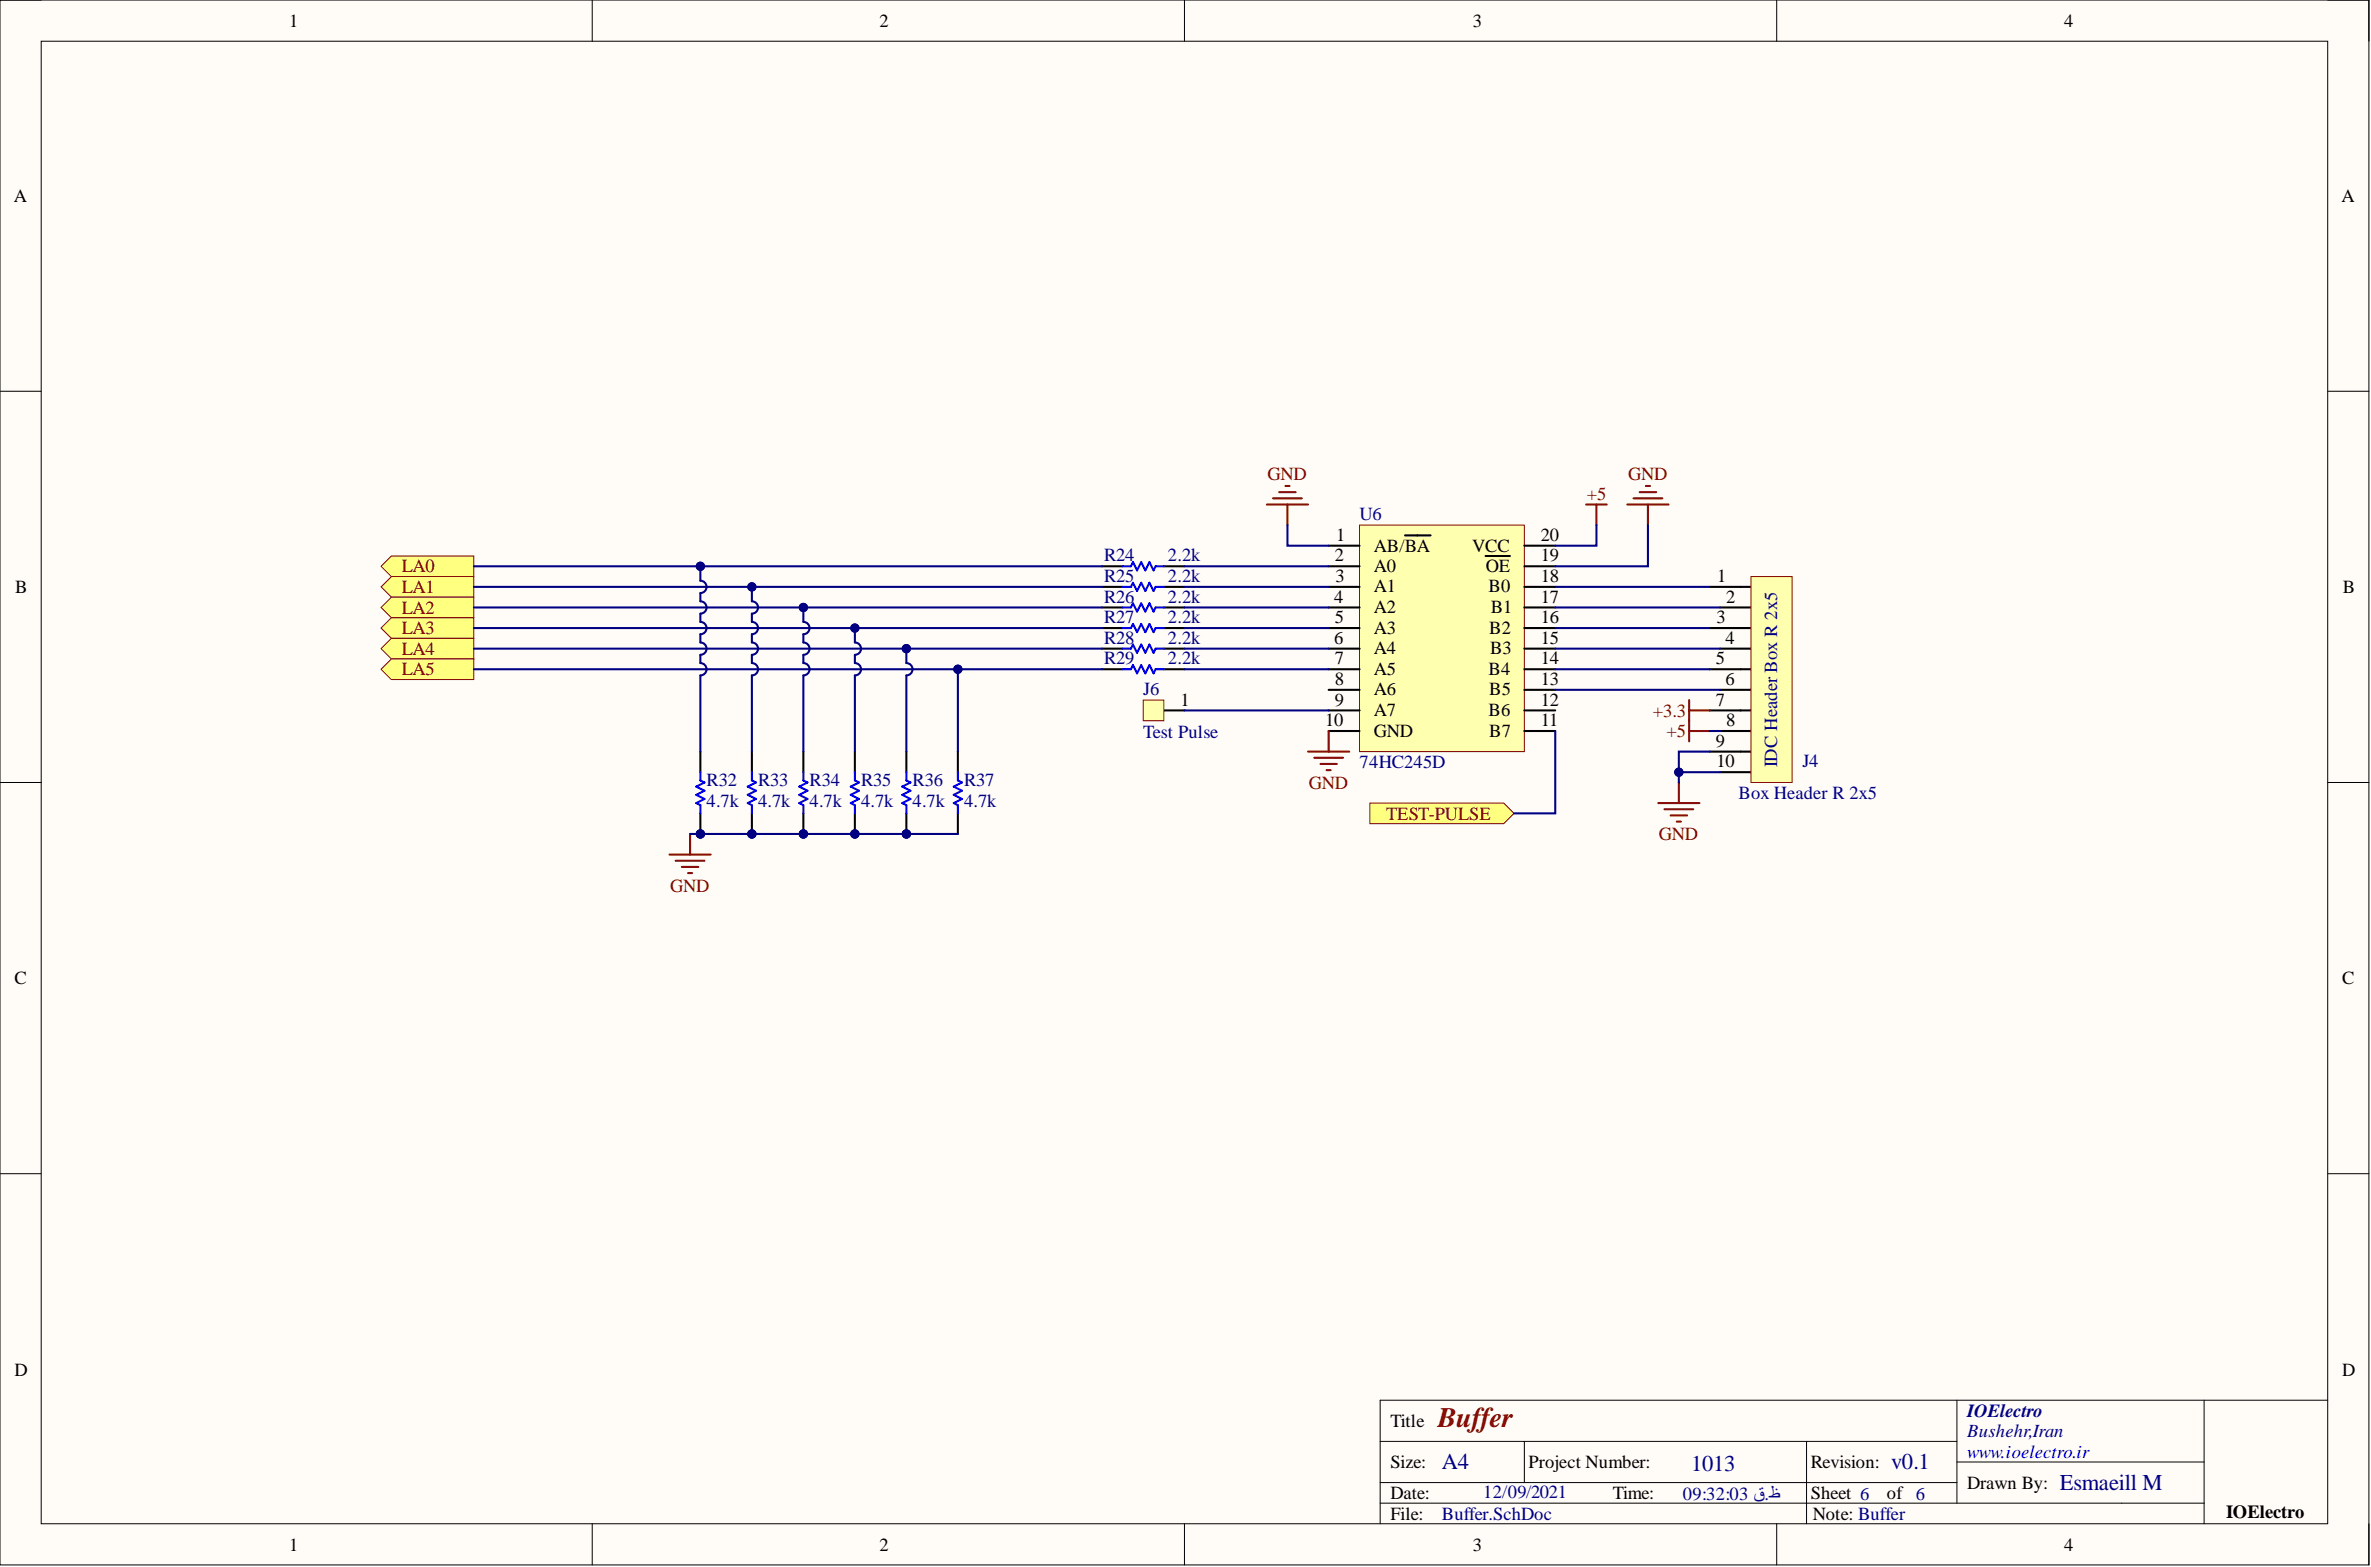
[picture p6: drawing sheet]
<svg xmlns="http://www.w3.org/2000/svg" width="292mm" height="193mm" viewBox="0 0 292 193" stroke-linecap="round" stroke-linejoin="round" font-family="sans-serif">
<defs><g id="words">
<text font-size="3.5" fill="#800000" x="177.1" y="175.7">Buffer</text>
<g font-size="2.8" fill="#000080">
<text x="177.6" y="180.9">A4</text>
<text x="208.3" y="181.1">1013</text>
<text x="233" y="180.9">v0.1</text>
<text x="253.8" y="183.5">Esmaeill M</text>
</g>
<g font-size="2.3">
<text x="35.6" y="3.3">1</text>
<text x="108.4" y="3.3">2</text>
<text x="181.4" y="3.3">3</text>
<text x="254.3" y="3.3">4</text>
<text x="1.7" y="24.9">A</text>
<text x="288.5" y="24.9">A</text>
<text x="164.4" y="69.1">2</text>
<text x="164.5" y="71.7">3</text>
<text x="164.6" y="66.6">1</text>
<text x="169.3" y="68">AB/BA</text>
<text x="169.3" y="70.4">A0</text>
<text x="181.4" y="68">VCC</text>
<text x="183.1" y="70.5">OE</text>
<text x="189.8" y="71.7">18</text>
<text x="189.8" y="69.1">19</text>
<text x="189.8" y="66.6">20</text>
<text x="211.6" y="71.7">1</text>
<text x="1.9" y="73">B</text>
<text x="164.4" y="74.2">4</text>
<text x="164.4" y="76.8">5</text>
<text x="169.3" y="72.9">A1</text>
<text x="169.3" y="75.5">A2</text>
<text x="183.4" y="72.9">B0</text>
<text x="183.6" y="75.5">B1</text>
<text x="189.8" y="76.8">16</text>
<text x="189.8" y="74.2">17</text>
<text x="211.5" y="76.8">3</text>
<text x="212.7" y="74.2">2</text>
<text x="288.6" y="73">B</text>
<text x="164.4" y="79.3">6</text>
<text x="164.4" y="81.8">7</text>
<text x="169.3" y="78">A3</text>
<text x="169.3" y="80.6">A4</text>
<text x="169.3" y="83.1">A5</text>
<text x="183.4" y="83.1">B4</text>
<text x="183.5" y="78">B2</text>
<text x="183.6" y="80.6">B3</text>
<text x="189.8" y="81.8">14</text>
<text x="189.8" y="79.3">15</text>
<text x="211.4" y="81.8">5</text>
<text x="212.6" y="79.3">4</text>
<text x="145.4" y="86.9">1</text>
<text x="163.3" y="89.4">10</text>
<text x="164.4" y="84.4">8</text>
<text x="164.4" y="86.9">9</text>
<text x="169.3" y="85.6">A6</text>
<text x="169.3" y="88.2">A7</text>
<text x="183.4" y="88.2">B6</text>
<text x="183.5" y="85.6">B5</text>
<text x="189.8" y="89.4">11</text>
<text x="189.8" y="86.9">12</text>
<text x="189.8" y="84.4">13</text>
<text x="211.4" y="86.9">7</text>
<text x="212.6" y="84.4">6</text>
<text x="212.7" y="89.4">8</text>
<text x="169.3" y="90.8">GND</text>
<text x="183.5" y="90.7">B7</text>
<text x="211.4" y="92">9</text>
<text x="211.5" y="94.5">10</text>
<text x="1.8" y="121.2">C</text>
<text x="288.5" y="121.2">C</text>
<text x="1.8" y="169.4">D</text>
<text x="288.5" y="169.4">D</text>
<text x="171.3" y="175.7">Title</text>
<text x="171.3" y="180.8">Size:</text>
<text x="171.3" y="184.6">Date:</text>
<text x="188.3" y="180.8">Project Number:</text>
<text x="198.7" y="184.6">Time:</text>
<text x="223.1" y="180.8">Revision:</text>
<text x="223.1" y="184.6">Sheet 6</text>
<text x="232.5" y="184.6">of 6</text>
<text x="242.4" y="183.3">Drawn By:</text>
<text x="35.6" y="190.9">1</text>
<text x="108.4" y="190.9">2</text>
<text x="171.3" y="187.1">File:</text>
<text x="181.4" y="190.9">3</text>
<text x="223.3" y="187.1">Note: Buffer</text>
<text x="254.3" y="190.9">4</text>
<text x="274.2" y="186.9">IOElectro</text>
</g>
<g font-size="2.3" fill="#800000">
<text x="156.2" y="59.1">GND</text>
<text x="200.6" y="59.1">GND</text>
<text x="195.5" y="61.5">+5</text>
<text x="49.5" y="70.5">LA0</text>
<text x="49.5" y="73">LA1</text>
<text x="49.5" y="75.6">LA2</text>
<text x="49.5" y="78.1">LA3</text>
<text x="49.5" y="80.6">LA4</text>
<text x="49.5" y="83.2">LA5</text>
<text x="203.6" y="88.2">+3.3</text>
<text x="205.3" y="90.8">+5</text>
<text x="161.2" y="97.1">GND</text>
<text x="170.8" y="100.9">TEST-PULSE</text>
<text x="204.4" y="103.5">GND</text>
<text x="82.6" y="109.8">GND</text>
</g>
<g font-size="2.3" fill="#000080">
<text x="167.5" y="64.1">U6</text>
<text x="136" y="69.1">R24</text>
<text x="136" y="71.7">R25</text>
<text x="143.9" y="69.1">2.2k</text>
<text x="143.9" y="71.7">2.2k</text>
<text x="136" y="74.2">R26</text>
<text x="136" y="76.8">R27</text>
<text x="143.9" y="74.2">2.2k</text>
<text x="143.9" y="76.8">2.2k</text>
<text x="136" y="79.3">R28</text>
<text x="136" y="81.8">R29</text>
<text x="143.9" y="79.3">2.2k</text>
<text x="143.9" y="81.8">2.2k</text>
<text x="140.8" y="85.6">J6</text>
<text x="140.8" y="90.9">Test Pulse</text>
<text x="167.5" y="94.6">74HC245D</text>
<text x="218.9" y="94.5" transform="rotate(-90 218.9 94.5)">IDC Header Box R 2x5</text>
<text x="222.1" y="94.5">J4</text>
<text x="87" y="96.8">R32</text>
<text x="87" y="99.4">4.7k</text>
<text x="93.4" y="96.8">R33</text>
<text x="93.4" y="99.4">4.7k</text>
<text x="99.7" y="96.8">R34</text>
<text x="99.7" y="99.4">4.7k</text>
<text x="106.1" y="96.8">R35</text>
<text x="106.1" y="99.4">4.7k</text>
<text x="112.4" y="96.8">R36</text>
<text x="112.4" y="99.4">4.7k</text>
<text x="118.8" y="96.8">R37</text>
<text x="118.8" y="99.4">4.7k</text>
<text x="214.2" y="98.4">Box Header R 2x5</text>
<text x="242.4" y="174.5">IOElectro</text>
<text x="242.4" y="177">Bushehr,Iran</text>
<text x="182.7" y="184.5">12/09/2021</text>
<text x="207.3" y="184.8">09:32:03 ق.ظ</text>
<text x="177.6" y="187.1">Buffer.SchDoc</text>
</g>
<text font-size="2.3" fill="#00f" x="242.4" y="179.5">www.ioelectro.ir</text>
</g></defs>
<path d="M0 0h291.8v192.7h-291.8z" fill-rule="evenodd" fill="#fffcf8"/>
<path d="M0 0h291.8v192.7h-291.8z" fill="none" stroke="#000" stroke-width=".12"/>
<path d="M5.1 5.1h281.7v182.5h-281.7z" fill-rule="evenodd" fill="#fffcf8"/>
<g fill="none" stroke="#000" stroke-width=".12">
<path d="M0 0h5.1M5.1 5.1h281.7v182.5h-281.7zM73 0v5.1M145.9 0v5.1M218.9 0v5.1M286.8 0h5v5.1M0 48.2h5.1M286.8 48.2h5M0 96.4h5.1M286.8 96.4h5M0 144.5h5.1M286.8 144.5h5"/>
<path d="M170 177.5h71.1M187.8 177.5v5.1M222.6 177.5v10.1M241.1 172.4v12.7M271.5 172.4v15.2M286.8 172.4h-116.8v15.2M73 187.6v5.1M145.9 187.6v5.1M170 185.1h101.5M170 182.6h71.1M218.9 187.6v5.1M241.1 180h30.4"/>
<path d="M291.8 187.6v5.1"/>
</g>
<path d="M158.4 59.8h.5M156.1 62.1h5M156.8 61.4h3.6M157.6 60.6h2M158.6 62.1v2.6M195.4 62.1h2.5M196.7 62.1v2.6" fill="none" stroke="#800000" stroke-width=".25"/>
<path d="M167.5 64.7h20.3v27.9h-20.3z" fill-rule="evenodd" fill="#ffffb0"/>
<path d="M167.5 64.7h20.3v27.9h-20.3z" fill="none" stroke="#800000" stroke-width=".12"/>
<g fill="none" stroke="#000" stroke-width=".25">
<path d="M135.8 69.7h2.5M135.8 72.3h2.5M135.8 74.8h2.5M135.8 77.3h2.5M135.8 79.9h2.5M143.4 69.7h2.5M143.4 72.3h2.5M143.4 74.8h2.5M143.4 77.3h2.5M143.4 79.9h2.5M163.7 67.2h3.8M163.7 69.7h3.8"/>
<path d="M163.7 72.3h3.8M163.7 74.8h3.8M163.7 77.3h3.8M163.7 79.9h3.8M173.1 65.9h3.1M183 68.5h3M187.8 67.2h3.8M187.8 69.7h3.8M187.8 72.3h3.8M187.8 74.8h3.8M187.8 77.3h3.8M187.8 79.9h3.8"/>
<path d="M118 92.6v2.5M135.8 82.4h2.5M143.4 82.4h2.5M163.7 82.4h3.8M163.7 85h3.8M163.7 87.5h3.8M163.7 90h3.8M187.8 82.4h3.8M187.8 85h3.8M187.8 87.5h3.8M187.8 90h3.8M118 100.2v2.5"/>
</g>
<path d="M161.1 92.6h5.1M161.9 93.3h3.6M162.7 94.1h2M163.4 94.8h.5M163.7 90v2.6" fill="none" stroke="#800000" stroke-width=".25"/>
<path d="M138.3 69.7h1l.3-.5 .5 1 .5-1 .5 1 .5-1 .5 1 .3-.5h1M138.3 72.3h1l.3-.5 .5 1 .5-1 .5 1 .5-1 .5 1 .3-.5h1M138.3 74.8h1l.3-.5 .5 1 .5-1 .5 1 .5-1 .5 1 .3-.5h1M138.3 77.3h1l.3-.5 .5 1.1 .5-1.1 .5 1.1 .5-1.1 .5 1.1 .3-.6h1M138.3 79.9h1l.3-.5 .5 1 .5-1 .5 1 .5-1 .5 1 .3-.5h1M118 95.1v1l.5 .3-1 .5 1 .5-1 .5 1 .5-1 .5 .5 .2v1.1M138.3 82.4h1l.3-.5 .5 1 .5-1 .5 1 .5-1 .5 1 .3-.5h1" fill="none" stroke="#00f" stroke-width=".25"/>
<circle cx="111.7" cy="102.7" r=".51" fill="#000080"/>
<circle cx="111.7" cy="102.7" r=".51" fill="none" stroke="#000080" stroke-width=".12"/>
<path d="M111.7 100.2v2.5" fill="none" stroke="#000" stroke-width=".25"/>
<circle cx="111.7" cy="102.7" r=".51" fill="#000080"/>
<circle cx="111.7" cy="102.7" r=".51" fill="none" stroke="#000080" stroke-width=".12"/>
<path d="M111.7 92.6v2.5" fill="none" stroke="#000" stroke-width=".25"/>
<path d="M111.7 95.1v1l.5 .3-1 .5 1 .5-1 .5 1 .5-1 .5 .5 .2v1.1" fill="none" stroke="#00f" stroke-width=".25"/>
<circle cx="105.3" cy="102.7" r=".51" fill="#000080"/>
<circle cx="105.3" cy="102.7" r=".51" fill="none" stroke="#000080" stroke-width=".12"/>
<path d="M105.3 100.2v2.5" fill="none" stroke="#000" stroke-width=".25"/>
<circle cx="105.3" cy="102.7" r=".51" fill="#000080"/>
<circle cx="105.3" cy="102.7" r=".51" fill="none" stroke="#000080" stroke-width=".12"/>
<path d="M105.3 92.6v2.5" fill="none" stroke="#000" stroke-width=".25"/>
<path d="M105.3 95.1v1l.5 .3-1 .5 1 .5-1 .5 1 .5-1 .5 .5 .2v1.1" fill="none" stroke="#00f" stroke-width=".25"/>
<circle cx="99" cy="102.7" r=".51" fill="#000080"/>
<circle cx="99" cy="102.7" r=".51" fill="none" stroke="#000080" stroke-width=".12"/>
<path d="M99 100.2v2.5" fill="none" stroke="#000" stroke-width=".25"/>
<circle cx="99" cy="102.7" r=".51" fill="#000080"/>
<circle cx="99" cy="102.7" r=".51" fill="none" stroke="#000080" stroke-width=".12"/>
<path d="M99 92.6v2.5" fill="none" stroke="#000" stroke-width=".25"/>
<path d="M99 95.1v1l.5 .3-1 .5 1 .5-1 .5 1 .5-1 .5 .5 .2v1.1" fill="none" stroke="#00f" stroke-width=".25"/>
<circle cx="92.6" cy="102.7" r=".51" fill="#000080"/>
<circle cx="92.6" cy="102.7" r=".51" fill="none" stroke="#000080" stroke-width=".12"/>
<path d="M92.6 100.2v2.5" fill="none" stroke="#000" stroke-width=".25"/>
<circle cx="92.6" cy="102.7" r=".51" fill="#000080"/>
<circle cx="92.6" cy="102.7" r=".51" fill="none" stroke="#000080" stroke-width=".12"/>
<path d="M92.6 92.6v2.5" fill="none" stroke="#000" stroke-width=".25"/>
<path d="M92.6 95.1v1l.5 .3-1 .5 1 .5-1 .5 1 .5-1 .5 .5 .2v1.1" fill="none" stroke="#00f" stroke-width=".25"/>
<circle cx="86.3" cy="102.7" r=".51" fill="#000080"/>
<circle cx="86.3" cy="102.7" r=".51" fill="none" stroke="#000080" stroke-width=".12"/>
<path d="M86.3 100.2v2.5" fill="none" stroke="#000" stroke-width=".25"/>
<circle cx="86.3" cy="102.7" r=".51" fill="#000080"/>
<circle cx="86.3" cy="102.7" r=".51" fill="none" stroke="#000080" stroke-width=".12"/>
<path d="M86.3 92.6v2.5" fill="none" stroke="#000" stroke-width=".25"/>
<path d="M86.3 95.1v1l.5 .3-1 .5 1 .5-1 .5 1 .5-1 .5 .5 .2v1.1" fill="none" stroke="#00f" stroke-width=".25"/>
<path d="M82.5 105.2h5.1M83.2 106h3.6M84 106.8h2M84.8 107.5h.5M85 102.7v2.5" fill="none" stroke="#800000" stroke-width=".25"/>
<path d="M46.9 69.7l1.3-1.2h10.2v2.5h-10.2z" fill-rule="evenodd" fill="#ffff80"/>
<path d="M46.9 69.7l1.3-1.2h10.2v2.5h-10.2z" fill="none" stroke="#800000" stroke-width=".12"/>
<path d="M46.9 72.3l1.3-1.3h10.2v2.5h-10.2z" fill-rule="evenodd" fill="#ffff80"/>
<path d="M46.9 72.3l1.3-1.3h10.2v2.5h-10.2z" fill="none" stroke="#800000" stroke-width=".12"/>
<path d="M46.9 74.8l1.3-1.3h10.2v2.6h-10.2z" fill-rule="evenodd" fill="#ffff80"/>
<path d="M46.9 74.8l1.3-1.3h10.2v2.6h-10.2z" fill="none" stroke="#800000" stroke-width=".12"/>
<path d="M46.9 77.3l1.3-1.2h10.2v2.5h-10.2z" fill-rule="evenodd" fill="#ffff80"/>
<path d="M46.9 77.3l1.3-1.2h10.2v2.5h-10.2z" fill="none" stroke="#800000" stroke-width=".12"/>
<path d="M46.9 79.9l1.3-1.3h10.2v2.5h-10.2z" fill-rule="evenodd" fill="#ffff80"/>
<path d="M46.9 79.9l1.3-1.3h10.2v2.5h-10.2z" fill="none" stroke="#800000" stroke-width=".12"/>
<path d="M46.9 82.4l1.3-1.3h10.2v2.6h-10.2z" fill-rule="evenodd" fill="#ffff80"/>
<path d="M46.9 82.4l1.3-1.3h10.2v2.6h-10.2z" fill="none" stroke="#800000" stroke-width=".12"/>
<path d="M210.6 72.3h5.1M210.6 77.3h5.1M211.9 74.8h3.8M211.9 79.9h3.8M210.6 82.4h5.1M210.6 87.5h5.1M210.6 92.6h5.1M211.9 85h3.8M211.9 90h3.8M211.9 95.1h3.8" fill="none" stroke="#000" stroke-width=".25"/>
<path d="M215.7 71h5.1v25.4h-5.1z" fill-rule="evenodd" fill="#ffffb0"/>
<path d="M215.7 71h5.1v25.4h-5.1z" fill="none" stroke="#800000" stroke-width=".12"/>
<path d="M204.3 98.9h5.1M205.1 99.7h3.5M206.8 96.4v2.5M208.1 86.2v5.1M208.1 87.5h2.5M208.1 90h2.5M205.8 100.4h2M206.6 101.2h.5" fill="none" stroke="#800000" stroke-width=".25"/>
<path d="M168.8 98.9h16.5l1.2 1.3-1.2 1.2h-16.5z" fill-rule="evenodd" fill="#ffff80"/>
<path d="M168.8 98.9h16.5l1.2 1.3-1.2 1.2h-16.5z" fill="none" stroke="#800000" stroke-width=".12"/>
<path d="M143.4 87.5h2.5" fill="none" stroke="#000" stroke-width=".25"/>
<path d="M140.8 86.2h2.6v2.6h-2.6z" fill-rule="evenodd" fill="#ffffb0"/>
<path d="M140.8 86.2h2.6v2.6h-2.6z" fill="none" stroke="#800000" stroke-width=".12"/>
<path d="M58.4 82.4h59.6M191.6 90v10.2h-5.1" fill="none" stroke="#000080" stroke-width=".25"/>
<circle cx="118" cy="82.4" r=".51" fill="#000080"/>
<circle cx="118" cy="82.4" r=".51" fill="none" stroke="#000080" stroke-width=".12"/>
<path d="M58.4 79.9h53.3" fill="none" stroke="#000080" stroke-width=".25"/>
<circle cx="111.7" cy="79.9" r=".51" fill="#000080"/>
<circle cx="111.7" cy="79.9" r=".51" fill="none" stroke="#000080" stroke-width=".12"/>
<path d="M58.4 77.3h46.9" fill="none" stroke="#000080" stroke-width=".25"/>
<circle cx="105.3" cy="77.3" r=".51" fill="#000080"/>
<circle cx="105.3" cy="77.3" r=".51" fill="none" stroke="#000080" stroke-width=".12"/>
<path d="M58.4 74.8h40.6" fill="none" stroke="#000080" stroke-width=".25"/>
<circle cx="99" cy="74.8" r=".51" fill="#000080"/>
<circle cx="99" cy="74.8" r=".51" fill="none" stroke="#000080" stroke-width=".12"/>
<path d="M58.4 72.3h34.2" fill="none" stroke="#000080" stroke-width=".25"/>
<circle cx="92.6" cy="72.3" r=".51" fill="#000080"/>
<circle cx="92.6" cy="72.3" r=".51" fill="none" stroke="#000080" stroke-width=".12"/>
<path d="M58.4 69.7h27.9" fill="none" stroke="#000080" stroke-width=".25"/>
<circle cx="86.3" cy="69.7" r=".51" fill="#000080"/>
<circle cx="86.3" cy="69.7" r=".51" fill="none" stroke="#000080" stroke-width=".12"/>
<path d="M85 102.7h33" fill="none" stroke="#000080" stroke-width=".25"/>
<circle cx="86.3" cy="102.7" r=".51" fill="#000080"/>
<circle cx="86.3" cy="102.7" r=".51" fill="none" stroke="#000080" stroke-width=".12"/>
<circle cx="92.6" cy="102.7" r=".51" fill="#000080"/>
<circle cx="92.6" cy="102.7" r=".51" fill="none" stroke="#000080" stroke-width=".12"/>
<circle cx="99" cy="102.7" r=".51" fill="#000080"/>
<circle cx="99" cy="102.7" r=".51" fill="none" stroke="#000080" stroke-width=".12"/>
<circle cx="105.3" cy="102.7" r=".51" fill="#000080"/>
<circle cx="105.3" cy="102.7" r=".51" fill="none" stroke="#000080" stroke-width=".12"/>
<circle cx="111.7" cy="102.7" r=".51" fill="#000080"/>
<circle cx="111.7" cy="102.7" r=".51" fill="none" stroke="#000080" stroke-width=".12"/>
<path d="M135.8 69.7h-49.5v1.8a.76 .76 0 0 1 .7 .8 .76 .76 0 0 1-.7 .7v1a.76 .76 0 0 1 .7 .8 .76 .76 0 0 1-.7 .8v1a.76 .76 0 0 1 .7 .7 .76 .76 0 0 1-.7 .8v1a.76 .76 0 0 1 .7 .8 .76 .76 0 0 1-.7 .7v1.1a.76 .76 0 0 1 .7 .7 .76 .76 0 0 1-.7 .8v9.4" fill="none" stroke="#000080" stroke-width=".25"/>
<circle cx="86.3" cy="69.7" r=".51" fill="#000080"/>
<circle cx="86.3" cy="69.7" r=".51" fill="none" stroke="#000080" stroke-width=".12"/>
<path d="M135.8 72.3h-43.2v1.7a.76 .76 0 0 1 .8 .8 .76 .76 0 0 1-.8 .8v1a.76 .76 0 0 1 .8 .7 .76 .76 0 0 1-.8 .8v1a.76 .76 0 0 1 .8 .8 .76 .76 0 0 1-.8 .7v1.1a.76 .76 0 0 1 .8 .7 .76 .76 0 0 1-.8 .8v9.4" fill="none" stroke="#000080" stroke-width=".25"/>
<circle cx="92.6" cy="72.3" r=".51" fill="#000080"/>
<circle cx="92.6" cy="72.3" r=".51" fill="none" stroke="#000080" stroke-width=".12"/>
<path d="M135.8 74.8h-36.8v1.8a.76 .76 0 0 1 .7 .7 .76 .76 0 0 1-.7 .8v1a.76 .76 0 0 1 .7 .8 .76 .76 0 0 1-.7 .7v1.1a.76 .76 0 0 1 .7 .7 .76 .76 0 0 1-.7 .8v9.4" fill="none" stroke="#000080" stroke-width=".25"/>
<circle cx="99" cy="74.8" r=".51" fill="#000080"/>
<circle cx="99" cy="74.8" r=".51" fill="none" stroke="#000080" stroke-width=".12"/>
<path d="M135.8 77.3h-30.5v1.8a.76 .76 0 0 1 .8 .8 .76 .76 0 0 1-.8 .7v1.1a.76 .76 0 0 1 .8 .7 .76 .76 0 0 1-.8 .8v9.4" fill="none" stroke="#000080" stroke-width=".25"/>
<circle cx="105.3" cy="77.3" r=".51" fill="#000080"/>
<circle cx="105.3" cy="77.3" r=".51" fill="none" stroke="#000080" stroke-width=".12"/>
<path d="M135.8 79.9h-24.1v1.8a.76 .76 0 0 1 .7 .7 .76 .76 0 0 1-.7 .8v9.4" fill="none" stroke="#000080" stroke-width=".25"/>
<circle cx="111.7" cy="79.9" r=".51" fill="#000080"/>
<circle cx="111.7" cy="79.9" r=".51" fill="none" stroke="#000080" stroke-width=".12"/>
<path d="M135.8 82.4h-17.8v10.2" fill="none" stroke="#000080" stroke-width=".25"/>
<circle cx="118" cy="82.4" r=".51" fill="#000080"/>
<circle cx="118" cy="82.4" r=".51" fill="none" stroke="#000080" stroke-width=".12"/>
<g fill="none" stroke="#000080" stroke-width=".25">
<path d="M145.9 79.9h17.8M145.9 77.3h17.8M145.9 74.8h17.8M145.9 72.3h17.8M145.9 69.7h17.8M158.6 64.7v2.5h5.1M191.6 79.9h20.3M191.6 77.3h19M191.6 74.8h20.3M191.6 72.3h19M196.7 64.7v2.5h-5.1M145.9 87.5h17.8"/>
<path d="M145.9 82.4h17.8M191.6 82.4h19M191.6 85h20.3M206.8 95.1h5.1"/>
</g>
<circle cx="206.8" cy="95.1" r=".51" fill="#000080"/>
<circle cx="206.8" cy="95.1" r=".51" fill="none" stroke="#000080" stroke-width=".12"/>
<path d="M210.6 92.6h-3.8v3.8" fill="none" stroke="#000080" stroke-width=".25"/>
<circle cx="206.8" cy="95.1" r=".51" fill="#000080"/>
<circle cx="206.8" cy="95.1" r=".51" fill="none" stroke="#000080" stroke-width=".12"/>
<path d="M203 64.7v5h-11.4M210.6 90h1.3" fill="none" stroke="#000080" stroke-width=".25"/>
<path d="M202.8 59.8h.5M200.5 62.1h5.1M201.2 61.4h3.6M202 60.6h2M203 62.1v2.6" fill="none" stroke="#800000" stroke-width=".25"/>
<use href="#words"/>
</svg>
